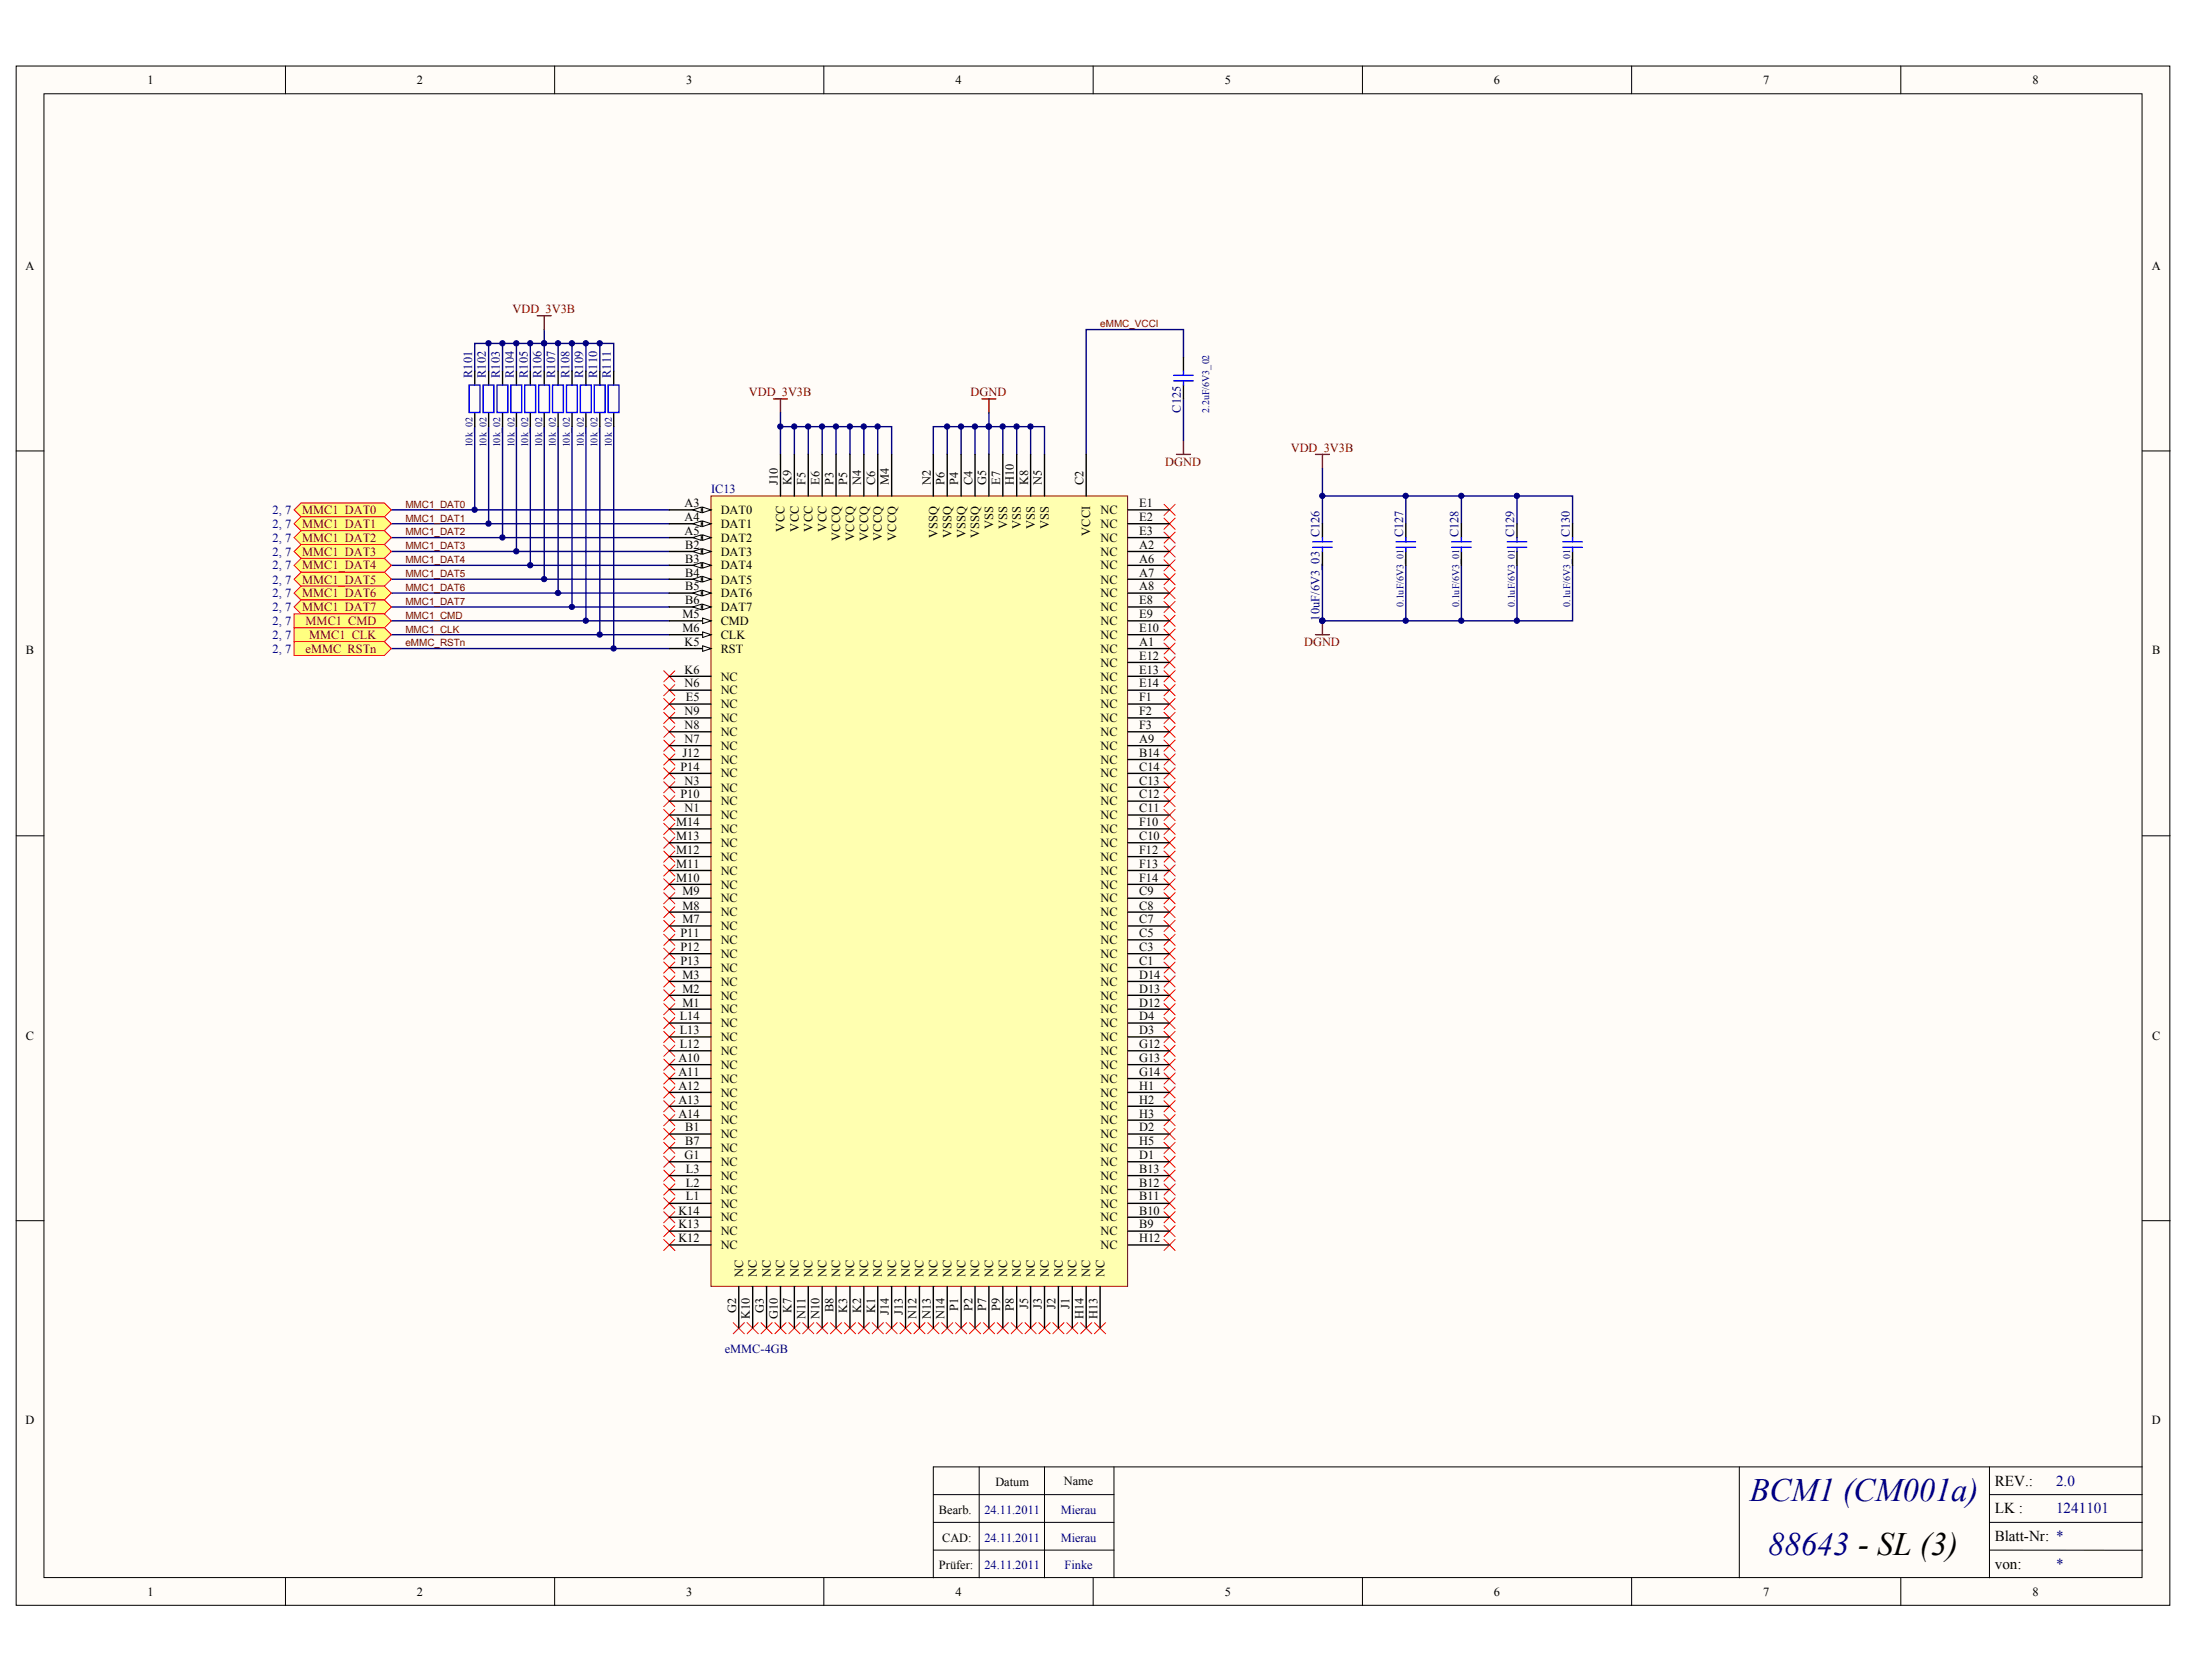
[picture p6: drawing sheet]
<svg xmlns="http://www.w3.org/2000/svg" width="269mm" height="206mm" viewBox="0 0 269 206" stroke-linecap="round" stroke-linejoin="round" font-family="sans-serif">
<defs><g id="words">
<g font-size="4" fill="#000080">
<text x="214.8" y="184.2">BCM1 (CM001a)</text>
<text x="217.1" y="190.8">88643 - SL (3)</text>
</g>
<g font-size="1.9">
<text x="244.9" y="185.7">LK :</text>
<text x="244.9" y="182.3">REV.:</text>
<text x="244.9" y="189.1">Blatt-Nr: *</text>
<text x="244.9" y="192.5">von:</text>
</g>
<g font-size="1.9" fill="#000080">
<text x="252.4" y="185.7">1241101</text>
<text x="252.4" y="182.3">2.0</text>
<text x="252.4" y="192.5">*</text>
</g>
<g font-size="1.5">
<text x="18.1" y="10.3">1</text>
<text x="51.2" y="10.3">2</text>
<text x="84.2" y="10.3">3</text>
<text x="117.3" y="10.3">4</text>
<text x="150.3" y="10.3">5</text>
<text x="183.4" y="10.3">6</text>
<text x="216.4" y="10.3">7</text>
<text x="249.5" y="10.3">8</text>
<text x="3.1" y="33.1">A</text>
<text x="264.1" y="33.1">A</text>
<text x="95.5" y="59.5" transform="rotate(-90 95.5 59.5)">J10</text>
<text x="97.2" y="59.5" transform="rotate(-90 97.2 59.5)">K9</text>
<text x="98.9" y="59.5" transform="rotate(-90 98.9 59.5)">F5</text>
<text x="100.6" y="59.5" transform="rotate(-90 100.6 59.5)">E6</text>
<text x="102.3" y="59.5" transform="rotate(-90 102.3 59.5)">P3</text>
<text x="104" y="59.5" transform="rotate(-90 104 59.5)">P5</text>
<text x="105.7" y="59.5" transform="rotate(-90 105.7 59.5)">N4</text>
<text x="107.4" y="59.5" transform="rotate(-90 107.4 59.5)">C6</text>
<text x="109.1" y="59.5" transform="rotate(-90 109.1 59.5)">M4</text>
<text x="114.2" y="59.5" transform="rotate(-90 114.2 59.5)">N2</text>
<text x="115.9" y="59.5" transform="rotate(-90 115.9 59.5)">P6</text>
<text x="117.6" y="59.5" transform="rotate(-90 117.6 59.5)">P4</text>
<text x="119.4" y="59.5" transform="rotate(-90 119.4 59.5)">C4</text>
<text x="121" y="59.5" transform="rotate(-90 121 59.5)">G5</text>
<text x="122.8" y="59.5" transform="rotate(-90 122.8 59.5)">E7</text>
<text x="124.5" y="59.5" transform="rotate(-90 124.5 59.5)">H10</text>
<text x="126.2" y="59.5" transform="rotate(-90 126.2 59.5)">K8</text>
<text x="127.9" y="59.5" transform="rotate(-90 127.9 59.5)">N5</text>
<text x="133" y="59.5" transform="rotate(-90 133 59.5)">C2</text>
<text x="84" y="62.2">A3</text>
<text x="84" y="63.9">A4</text>
<text x="84" y="65.7">A5</text>
<text x="88.5" y="63.1">DAT0</text>
<text x="88.5" y="64.8">DAT1</text>
<text x="96.3" y="65.2" transform="rotate(-90 96.3 65.2)">VCC</text>
<text x="98" y="65.2" transform="rotate(-90 98 65.2)">VCC</text>
<text x="99.7" y="65.2" transform="rotate(-90 99.7 65.2)">VCC</text>
<text x="101.5" y="65.2" transform="rotate(-90 101.5 65.2)">VCC</text>
<text x="115.1" y="66" transform="rotate(-90 115.1 66)">VSSQ</text>
<text x="116.8" y="66" transform="rotate(-90 116.8 66)">VSSQ</text>
<text x="118.5" y="66" transform="rotate(-90 118.5 66)">VSSQ</text>
<text x="120.2" y="66" transform="rotate(-90 120.2 66)">VSSQ</text>
<text x="121.9" y="64.9" transform="rotate(-90 121.9 64.9)">VSS</text>
<text x="123.6" y="64.9" transform="rotate(-90 123.6 64.9)">VSS</text>
<text x="125.3" y="64.9" transform="rotate(-90 125.3 64.9)">VSS</text>
<text x="127" y="64.9" transform="rotate(-90 127 64.9)">VSS</text>
<text x="128.7" y="64.9" transform="rotate(-90 128.7 64.9)">VSS</text>
<text x="133.8" y="65.7" transform="rotate(-90 133.8 65.7)">VCCI</text>
<text x="135.1" y="64.8">NC</text>
<text x="135.1" y="63.1">NC</text>
<text x="139.8" y="65.7">E3</text>
<text x="139.8" y="63.9">E2</text>
<text x="139.8" y="62.2">E1</text>
<text x="84.1" y="67.3">B2</text>
<text x="84.1" y="69">B3</text>
<text x="84.1" y="70.8">B4</text>
<text x="88.5" y="66.5">DAT2</text>
<text x="88.5" y="68.2">DAT3</text>
<text x="88.5" y="69.9">DAT4</text>
<text x="88.5" y="71.6">DAT5</text>
<text x="103.1" y="66.3" transform="rotate(-90 103.1 66.3)">VCCQ</text>
<text x="104.8" y="66.3" transform="rotate(-90 104.8 66.3)">VCCQ</text>
<text x="106.6" y="66.3" transform="rotate(-90 106.6 66.3)">VCCQ</text>
<text x="108.3" y="66.3" transform="rotate(-90 108.3 66.3)">VCCQ</text>
<text x="110" y="66.3" transform="rotate(-90 110 66.3)">VCCQ</text>
<text x="135.1" y="71.6">NC</text>
<text x="135.1" y="69.9">NC</text>
<text x="135.1" y="68.2">NC</text>
<text x="135.1" y="66.5">NC</text>
<text x="139.8" y="70.8">A7</text>
<text x="139.8" y="69">A6</text>
<text x="139.8" y="67.3">A2</text>
<text x="83.8" y="75.9">M5</text>
<text x="83.8" y="77.6">M6</text>
<text x="84.1" y="72.4">B5</text>
<text x="84.1" y="74.1">B6</text>
<text x="88.5" y="73.3">DAT6</text>
<text x="88.5" y="75">DAT7</text>
<text x="88.5" y="76.7">CMD</text>
<text x="135.1" y="76.7">NC</text>
<text x="135.1" y="75">NC</text>
<text x="135.1" y="73.3">NC</text>
<text x="139.8" y="77.6">E10</text>
<text x="139.8" y="75.9">E9</text>
<text x="139.8" y="74.1">E8</text>
<text x="139.8" y="72.4">A8</text>
<text x="3.2" y="80.3">B</text>
<text x="84" y="79.2">K5</text>
<text x="84" y="82.7">K6</text>
<text x="88.5" y="78.4">CLK</text>
<text x="88.5" y="80.1">RST</text>
<text x="88.5" y="83.5">NC</text>
<text x="135.1" y="83.5">NC</text>
<text x="135.1" y="81.8">NC</text>
<text x="135.1" y="80.1">NC</text>
<text x="135.1" y="78.4">NC</text>
<text x="139.8" y="82.7">E13</text>
<text x="139.8" y="81">E12</text>
<text x="139.8" y="79.2">A1</text>
<text x="264.2" y="80.3">B</text>
<text x="84" y="84.3">N6</text>
<text x="84" y="87.8">N9</text>
<text x="84" y="89.5">N8</text>
<text x="84.2" y="86.1">E5</text>
<text x="88.5" y="85.2">NC</text>
<text x="88.5" y="86.9">NC</text>
<text x="88.5" y="88.6">NC</text>
<text x="135.1" y="88.6">NC</text>
<text x="135.1" y="86.9">NC</text>
<text x="135.1" y="85.2">NC</text>
<text x="139.8" y="89.5">F3</text>
<text x="139.8" y="87.8">F2</text>
<text x="139.8" y="86.1">F1</text>
<text x="139.8" y="84.3">E14</text>
<text x="83.5" y="94.6">P14</text>
<text x="83.8" y="92.9">J12</text>
<text x="84" y="91.2">N7</text>
<text x="88.5" y="90.3">NC</text>
<text x="88.5" y="92">NC</text>
<text x="88.5" y="93.7">NC</text>
<text x="88.5" y="95.4">NC</text>
<text x="135.1" y="95.4">NC</text>
<text x="135.1" y="93.7">NC</text>
<text x="135.1" y="92">NC</text>
<text x="135.1" y="90.3">NC</text>
<text x="139.8" y="94.6">C14</text>
<text x="139.8" y="92.9">B14</text>
<text x="139.8" y="91.2">A9</text>
<text x="83" y="101.4">M14</text>
<text x="83.5" y="98">P10</text>
<text x="84" y="96.3">N3</text>
<text x="84" y="99.7">N1</text>
<text x="88.5" y="97.1">NC</text>
<text x="88.5" y="98.8">NC</text>
<text x="88.5" y="100.5">NC</text>
<text x="135.1" y="100.5">NC</text>
<text x="135.1" y="98.8">NC</text>
<text x="135.1" y="97.1">NC</text>
<text x="139.8" y="99.7">C11</text>
<text x="139.8" y="98">C12</text>
<text x="139.8" y="96.3">C13</text>
<text x="139.8" y="101.4">F10</text>
<text x="83" y="103.1">M13</text>
<text x="83" y="104.8">M12</text>
<text x="83" y="106.5">M11</text>
<text x="88.5" y="102.2">NC</text>
<text x="88.5" y="103.9">NC</text>
<text x="88.5" y="105.6">NC</text>
<text x="88.5" y="107.3">NC</text>
<text x="135.1" y="107.3">NC</text>
<text x="135.1" y="105.6">NC</text>
<text x="135.1" y="103.9">NC</text>
<text x="135.1" y="102.2">NC</text>
<text x="139.8" y="106.5">F13</text>
<text x="139.8" y="104.8">F12</text>
<text x="139.8" y="103.1">C10</text>
<text x="83" y="108.2">M10</text>
<text x="83.8" y="109.9">M9</text>
<text x="83.8" y="111.6">M8</text>
<text x="83.8" y="113.3">M7</text>
<text x="88.5" y="110.7">NC</text>
<text x="88.5" y="112.5">NC</text>
<text x="88.5" y="109">NC</text>
<text x="135.1" y="112.5">NC</text>
<text x="135.1" y="110.7">NC</text>
<text x="135.1" y="109">NC</text>
<text x="139.8" y="113.3">C7</text>
<text x="139.8" y="111.6">C8</text>
<text x="139.8" y="109.9">C9</text>
<text x="139.8" y="108.2">F14</text>
<text x="83.5" y="115">P11</text>
<text x="83.5" y="116.7">P12</text>
<text x="83.5" y="118.4">P13</text>
<text x="88.5" y="114.1">NC</text>
<text x="88.5" y="115.8">NC</text>
<text x="88.5" y="117.6">NC</text>
<text x="88.5" y="119.2">NC</text>
<text x="135.1" y="119.2">NC</text>
<text x="135.1" y="117.6">NC</text>
<text x="135.1" y="115.8">NC</text>
<text x="135.1" y="114.1">NC</text>
<text x="139.8" y="118.4">C1</text>
<text x="139.8" y="116.7">C3</text>
<text x="139.8" y="115">C5</text>
<text x="83.4" y="125.2">L14</text>
<text x="83.8" y="120.1">M3</text>
<text x="83.8" y="121.8">M2</text>
<text x="83.8" y="123.5">M1</text>
<text x="88.5" y="120.9">NC</text>
<text x="88.5" y="122.7">NC</text>
<text x="88.5" y="124.4">NC</text>
<text x="135.1" y="124.4">NC</text>
<text x="135.1" y="122.7">NC</text>
<text x="135.1" y="120.9">NC</text>
<text x="139.8" y="125.2">D4</text>
<text x="139.8" y="123.5">D12</text>
<text x="139.8" y="121.8">D13</text>
<text x="139.8" y="120.1">D14</text>
<text x="3.2" y="127.6">C</text>
<text x="83.3" y="130.3">A10</text>
<text x="83.4" y="126.9">L13</text>
<text x="83.4" y="128.6">L12</text>
<text x="88.5" y="126">NC</text>
<text x="88.5" y="127.8">NC</text>
<text x="88.5" y="129.5">NC</text>
<text x="88.5" y="131.1">NC</text>
<text x="135.1" y="131.1">NC</text>
<text x="135.1" y="129.5">NC</text>
<text x="135.1" y="127.8">NC</text>
<text x="135.1" y="126">NC</text>
<text x="139.8" y="130.3">G13</text>
<text x="139.8" y="128.6">G12</text>
<text x="139.8" y="126.9">D3</text>
<text x="264.2" y="127.6">C</text>
<text x="83.3" y="133.7">A12</text>
<text x="83.3" y="135.4">A13</text>
<text x="83.3" y="137.1">A14</text>
<text x="83.3" y="132">A11</text>
<text x="88.5" y="134.6">NC</text>
<text x="88.5" y="136.3">NC</text>
<text x="88.5" y="138">NC</text>
<text x="88.5" y="132.9">NC</text>
<text x="135.1" y="138">NC</text>
<text x="135.1" y="136.3">NC</text>
<text x="135.1" y="134.6">NC</text>
<text x="135.1" y="132.9">NC</text>
<text x="139.8" y="137.1">H3</text>
<text x="139.8" y="135.4">H2</text>
<text x="139.8" y="133.7">H1</text>
<text x="139.8" y="132">G14</text>
<text x="84" y="142.2">G1</text>
<text x="84.1" y="138.8">B1</text>
<text x="84.1" y="140.5">B7</text>
<text x="84.2" y="143.9">L3</text>
<text x="88.5" y="139.7">NC</text>
<text x="88.5" y="141.4">NC</text>
<text x="88.5" y="143.1">NC</text>
<text x="135.1" y="143.1">NC</text>
<text x="135.1" y="141.4">NC</text>
<text x="135.1" y="139.7">NC</text>
<text x="139.8" y="143.9">B13</text>
<text x="139.8" y="142.2">D1</text>
<text x="139.8" y="140.5">H5</text>
<text x="139.8" y="138.8">D2</text>
<text x="83.3" y="149">K14</text>
<text x="84.2" y="145.6">L2</text>
<text x="84.2" y="147.3">L1</text>
<text x="88.5" y="144.8">NC</text>
<text x="88.5" y="146.5">NC</text>
<text x="88.5" y="148.2">NC</text>
<text x="88.5" y="149.9">NC</text>
<text x="135.1" y="149.9">NC</text>
<text x="135.1" y="148.2">NC</text>
<text x="135.1" y="146.5">NC</text>
<text x="135.1" y="144.8">NC</text>
<text x="139.8" y="149">B10</text>
<text x="139.8" y="147.3">B11</text>
<text x="139.8" y="145.6">B12</text>
<text x="83.3" y="150.7">K13</text>
<text x="83.3" y="152.4">K12</text>
<text x="88.5" y="151.6">NC</text>
<text x="88.5" y="153.3">NC</text>
<text x="135.1" y="153.3">NC</text>
<text x="135.1" y="151.6">NC</text>
<text x="139.8" y="152.4">H12</text>
<text x="139.8" y="150.7">B9</text>
<text x="90.4" y="161.1" transform="rotate(-90 90.4 161.1)">G2</text>
<text x="91.2" y="156.7" transform="rotate(-90 91.2 156.7)">NC</text>
<text x="92" y="161.9" transform="rotate(-90 92 161.9)">K10</text>
<text x="92.9" y="156.7" transform="rotate(-90 92.9 156.7)">NC</text>
<text x="93.8" y="161.1" transform="rotate(-90 93.8 161.1)">G3</text>
<text x="94.6" y="156.7" transform="rotate(-90 94.6 156.7)">NC</text>
<text x="95.5" y="161.9" transform="rotate(-90 95.5 161.9)">G10</text>
<text x="96.3" y="156.7" transform="rotate(-90 96.3 156.7)">NC</text>
<text x="97.2" y="161.1" transform="rotate(-90 97.2 161.1)">K7</text>
<text x="98" y="156.7" transform="rotate(-90 98 156.7)">NC</text>
<text x="98.9" y="161.9" transform="rotate(-90 98.9 161.9)">N11</text>
<text x="99.7" y="156.7" transform="rotate(-90 99.7 156.7)">NC</text>
<text x="100.6" y="161.9" transform="rotate(-90 100.6 161.9)">N10</text>
<text x="101.5" y="156.7" transform="rotate(-90 101.5 156.7)">NC</text>
<text x="102.3" y="161" transform="rotate(-90 102.3 161)">B8</text>
<text x="103.1" y="156.7" transform="rotate(-90 103.1 156.7)">NC</text>
<text x="104" y="161.1" transform="rotate(-90 104 161.1)">K3</text>
<text x="104.8" y="156.7" transform="rotate(-90 104.8 156.7)">NC</text>
<text x="105.7" y="161.1" transform="rotate(-90 105.7 161.1)">K2</text>
<text x="106.6" y="156.7" transform="rotate(-90 106.6 156.7)">NC</text>
<text x="107.4" y="161.1" transform="rotate(-90 107.4 161.1)">K1</text>
<text x="108.3" y="156.7" transform="rotate(-90 108.3 156.7)">NC</text>
<text x="109.1" y="161.4" transform="rotate(-90 109.1 161.4)">J14</text>
<text x="110" y="156.7" transform="rotate(-90 110 156.7)">NC</text>
<text x="110.8" y="161.4" transform="rotate(-90 110.8 161.4)">J13</text>
<text x="111.7" y="156.7" transform="rotate(-90 111.7 156.7)">NC</text>
<text x="112.5" y="161.9" transform="rotate(-90 112.5 161.9)">N12</text>
<text x="113.4" y="156.7" transform="rotate(-90 113.4 156.7)">NC</text>
<text x="114.2" y="161.9" transform="rotate(-90 114.2 161.9)">N13</text>
<text x="115.1" y="156.7" transform="rotate(-90 115.1 156.7)">NC</text>
<text x="115.9" y="161.9" transform="rotate(-90 115.9 161.9)">N14</text>
<text x="116.8" y="156.7" transform="rotate(-90 116.8 156.7)">NC</text>
<text x="117.6" y="160.9" transform="rotate(-90 117.6 160.9)">P1</text>
<text x="118.5" y="156.7" transform="rotate(-90 118.5 156.7)">NC</text>
<text x="119.4" y="160.9" transform="rotate(-90 119.4 160.9)">P2</text>
<text x="120.2" y="156.7" transform="rotate(-90 120.2 156.7)">NC</text>
<text x="121" y="160.9" transform="rotate(-90 121 160.9)">P7</text>
<text x="121.9" y="156.7" transform="rotate(-90 121.9 156.7)">NC</text>
<text x="122.8" y="160.9" transform="rotate(-90 122.8 160.9)">P9</text>
<text x="123.6" y="156.7" transform="rotate(-90 123.6 156.7)">NC</text>
<text x="124.5" y="160.9" transform="rotate(-90 124.5 160.9)">P8</text>
<text x="125.3" y="156.7" transform="rotate(-90 125.3 156.7)">NC</text>
<text x="126.2" y="160.6" transform="rotate(-90 126.2 160.6)">J5</text>
<text x="127" y="156.7" transform="rotate(-90 127 156.7)">NC</text>
<text x="127.9" y="160.6" transform="rotate(-90 127.9 160.6)">J3</text>
<text x="128.7" y="156.7" transform="rotate(-90 128.7 156.7)">NC</text>
<text x="129.6" y="160.6" transform="rotate(-90 129.6 160.6)">J2</text>
<text x="130.5" y="156.7" transform="rotate(-90 130.5 156.7)">NC</text>
<text x="131.3" y="160.6" transform="rotate(-90 131.3 160.6)">J1</text>
<text x="132.1" y="156.7" transform="rotate(-90 132.1 156.7)">NC</text>
<text x="133" y="161.9" transform="rotate(-90 133 161.9)">H14</text>
<text x="133.8" y="156.7" transform="rotate(-90 133.8 156.7)">NC</text>
<text x="134.7" y="161.9" transform="rotate(-90 134.7 161.9)">H13</text>
<text x="135.6" y="156.7" transform="rotate(-90 135.6 156.7)">NC</text>
<text x="3.1" y="174.8">D</text>
<text x="264.1" y="174.8">D</text>
<text x="115.3" y="185.8">Bearb.</text>
<text x="122.2" y="182.4">Datum</text>
<text x="130.6" y="182.2">Name</text>
<text x="115.6" y="189.2">CAD:</text>
<text x="18.1" y="195.8">1</text>
<text x="51.2" y="195.8">2</text>
<text x="84.2" y="195.8">3</text>
<text x="115.3" y="192.6">Prüfer:</text>
<text x="117.3" y="195.8">4</text>
<text x="150.3" y="195.8">5</text>
<text x="183.4" y="195.8">6</text>
<text x="216.4" y="195.8">7</text>
<text x="249.5" y="195.8">8</text>
</g>
<g font-size="1.5" fill="#800000">
<text x="62.9" y="38.4">VDD_3V3B</text>
<text x="91.9" y="48.6">VDD_3V3B</text>
<text x="119.1" y="48.6">DGND</text>
<text x="143" y="57.1">DGND</text>
<text x="158.4" y="55.4">VDD_3V3B</text>
<text x="37.1" y="63.1">MMC1_DAT0</text>
<text x="37.1" y="64.8">MMC1_DAT1</text>
<text x="37.1" y="66.5">MMC1_DAT2</text>
<text x="37.1" y="68.2">MMC1_DAT3</text>
<text x="37.1" y="69.9">MMC1_DAT4</text>
<text x="37.1" y="71.6">MMC1_DAT5</text>
<text x="37.1" y="73.3">MMC1_DAT6</text>
<text x="37.1" y="75">MMC1_DAT7</text>
<text x="37.5" y="76.7">MMC1_CMD</text>
<text x="37.5" y="80.1">eMMC_RSTn</text>
<text x="37.9" y="78.4">MMC1_CLK</text>
<text x="160.1" y="79.2">DGND</text>
</g>
<g font-size="1.5" fill="#000080">
<text x="57.9" y="46.4" transform="rotate(-90 57.9 46.4)">R101</text>
<text x="59.6" y="46.4" transform="rotate(-90 59.6 46.4)">R102</text>
<text x="61.4" y="46.4" transform="rotate(-90 61.4 46.4)">R103</text>
<text x="63.1" y="46.4" transform="rotate(-90 63.1 46.4)">R104</text>
<text x="64.8" y="46.4" transform="rotate(-90 64.8 46.4)">R105</text>
<text x="66.5" y="46.4" transform="rotate(-90 66.5 46.4)">R106</text>
<text x="68.2" y="46.4" transform="rotate(-90 68.2 46.4)">R107</text>
<text x="69.9" y="46.4" transform="rotate(-90 69.9 46.4)">R108</text>
<text x="71.6" y="46.4" transform="rotate(-90 71.6 46.4)">R109</text>
<text x="73.3" y="46.4" transform="rotate(-90 73.3 46.4)">R110</text>
<text x="75" y="46.4" transform="rotate(-90 75 46.4)">R111</text>
<text x="144.9" y="50.6" transform="rotate(-90 144.9 50.6)">C125</text>
<text x="33.5" y="63.1">2, 7</text>
<text x="33.5" y="64.8">2, 7</text>
<text x="87.3" y="60.5">IC13</text>
<text x="162" y="65.9" transform="rotate(-90 162 65.9)">C126</text>
<text x="172.2" y="65.9" transform="rotate(-90 172.2 65.9)">C127</text>
<text x="179" y="65.9" transform="rotate(-90 179 65.9)">C128</text>
<text x="185.9" y="65.9" transform="rotate(-90 185.9 65.9)">C129</text>
<text x="192.7" y="65.9" transform="rotate(-90 192.7 65.9)">C130</text>
<text x="33.5" y="66.5">2, 7</text>
<text x="33.5" y="68.2">2, 7</text>
<text x="33.5" y="69.9">2, 7</text>
<text x="33.5" y="71.6">2, 7</text>
<text x="33.5" y="73.3">2, 7</text>
<text x="33.5" y="75">2, 7</text>
<text x="33.5" y="76.7">2, 7</text>
<text x="162" y="76.2" transform="rotate(-90 162 76.2)">10uF/6V3_03</text>
<text x="33.5" y="78.4">2, 7</text>
<text x="33.5" y="80.1">2, 7</text>
<text x="89" y="166">eMMC-4GB</text>
<text x="120.8" y="185.8">24.11.2011</text>
<text x="130.2" y="185.8">Mierau</text>
<text x="120.8" y="189.2">24.11.2011</text>
<text x="130.2" y="189.2">Mierau</text>
<text x="120.8" y="192.6">24.11.2011</text>
<text x="130.7" y="192.6">Finke</text>
</g>
<text font-size="1.2" fill="#800000" x="135.1" y="40.2">eMMC_VCCI</text>
<g font-size="1.2" fill="#000080">
<text x="148.4" y="50.6" transform="rotate(-90 148.4 50.6)">2.2uF/6V3_02</text>
<text x="58" y="54.9" transform="rotate(-90 58 54.9)">10k_02</text>
<text x="59.7" y="54.9" transform="rotate(-90 59.7 54.9)">10k_02</text>
<text x="61.4" y="54.9" transform="rotate(-90 61.4 54.9)">10k_02</text>
<text x="63.1" y="54.9" transform="rotate(-90 63.1 54.9)">10k_02</text>
<text x="64.8" y="54.9" transform="rotate(-90 64.8 54.9)">10k_02</text>
<text x="66.6" y="54.9" transform="rotate(-90 66.6 54.9)">10k_02</text>
<text x="68.2" y="54.9" transform="rotate(-90 68.2 54.9)">10k_02</text>
<text x="69.9" y="54.9" transform="rotate(-90 69.9 54.9)">10k_02</text>
<text x="71.7" y="54.9" transform="rotate(-90 71.7 54.9)">10k_02</text>
<text x="73.4" y="54.9" transform="rotate(-90 73.4 54.9)">10k_02</text>
<text x="75.1" y="54.9" transform="rotate(-90 75.1 54.9)">10k_02</text>
<text x="172.3" y="74.5" transform="rotate(-90 172.3 74.5)">0.1uF/6V3_01</text>
<text x="179.1" y="74.5" transform="rotate(-90 179.1 74.5)">0.1uF/6V3_01</text>
<text x="186" y="74.5" transform="rotate(-90 186 74.5)">0.1uF/6V3_01</text>
<text x="192.7" y="74.5" transform="rotate(-90 192.7 74.5)">0.1uF/6V3_01</text>
</g>
<g font-size="1.2" fill="#790000">
<text x="49.8" y="62.3">MMC1_DAT0</text>
<text x="49.8" y="64">MMC1_DAT1</text>
<text x="49.8" y="65.7">MMC1_DAT2</text>
<text x="49.8" y="67.4">MMC1_DAT3</text>
<text x="49.8" y="69.1">MMC1_DAT4</text>
<text x="49.8" y="70.8">MMC1_DAT5</text>
<text x="49.8" y="72.5">MMC1_DAT6</text>
<text x="49.8" y="74.2">MMC1_DAT7</text>
<text x="49.8" y="75.9">MMC1_CMD</text>
<text x="49.8" y="77.6">MMC1_CLK</text>
<text x="49.8" y="79.3">eMMC_RSTn</text>
</g>
</g></defs>
<g fill="#fffcf8" stroke="#000" stroke-width=".12">
<path d="M2 8.1h264.3v188.9h-264.3z"/>
<path d="M5.4 11.5h257.5v182.1h-257.5z"/>
</g>
<g fill="none" stroke="#000" stroke-width=".12">
<path d="M35 8.1v3.4M68.1 8.1v3.4M101.1 8.1v3.4M134.2 8.1v3.4M167.2 8.1v3.4M200.3 8.1v3.4M233.3 8.1v3.4M2 55.3h3.4M263 55.3h3.4M2 102.6h3.4M263 102.6h3.4M2 149.8h3.4"/>
<path d="M263 149.8h3.4M120.2 180v13.6M128.2 180v13.6M136.7 180v13.6M213.5 180v13.6M244.2 180v13.6M263 180h-148.4v13.6M35 193.6v3.4M68.1 193.6v3.4M101.1 193.6v3.4M114.6 183.4h22.1M114.6 190.2h22.1"/>
<path d="M114.6 186.8h22.1M134.2 193.6v3.4M167.2 193.6v3.4M200.3 193.6v3.4M233.3 193.6v3.4M244.2 190.2h18.8M244.2 183.4h18.8M244.2 186.8h18.8"/>
</g>
<g fill="none" stroke="#f00" stroke-width=".12">
<path d="M142.9 61.9l1.3 1.3M142.9 63.6l1.3 1.3M142.9 65.3l1.3 1.3M142.9 67l1.3 1.4M142.9 68.7l1.3 1.4M142.9 70.4l1.3 1.4M142.9 72.1l1.3 1.4M142.9 73.8l1.3 1.4M142.9 75.5l1.3 1.4M142.9 77.2l1.3 1.4M142.9 78.9l1.3 1.4M144.2 61.9l-1.3 1.3"/>
<path d="M144.2 63.6l-1.3 1.3M144.2 65.3l-1.3 1.3M144.2 67l-1.3 1.4M144.2 68.7l-1.3 1.4M144.2 70.4l-1.3 1.4M144.2 72.1l-1.3 1.4M144.2 73.8l-1.3 1.4M144.2 75.5l-1.3 1.4M144.2 77.2l-1.3 1.4M144.2 78.9l-1.3 1.4M81.5 82.3l1.3 1.4M81.5 84l1.3 1.4"/>
<path d="M81.5 85.7l1.3 1.4M81.5 87.4l1.3 1.4M81.5 89.1l1.3 1.4M81.5 90.8l1.3 1.4M81.5 92.5l1.3 1.4M81.5 94.2l1.3 1.4M81.5 95.9l1.3 1.4M81.5 97.6l1.3 1.4M81.5 99.3l1.3 1.4M82.8 82.3l-1.3 1.4M82.8 84l-1.3 1.4M82.8 85.7l-1.3 1.4"/>
<path d="M82.8 87.4l-1.3 1.4M82.8 89.1l-1.3 1.4M82.8 90.8l-1.3 1.4M82.8 92.5l-1.3 1.4M82.8 94.2l-1.3 1.4M82.8 95.9l-1.3 1.4M82.8 97.6l-1.3 1.4M82.8 99.3l-1.3 1.4M142.9 80.6l1.3 1.4M142.9 82.3l1.3 1.4M142.9 84l1.3 1.4M142.9 85.7l1.3 1.4"/>
<path d="M142.9 87.4l1.3 1.4M142.9 89.1l1.3 1.4M142.9 90.8l1.3 1.4M142.9 92.5l1.3 1.4M142.9 94.2l1.3 1.4M142.9 95.9l1.3 1.4M142.9 97.6l1.3 1.4M142.9 99.3l1.3 1.4M144.2 80.6l-1.3 1.4M144.2 82.3l-1.3 1.4M144.2 84l-1.3 1.4M144.2 85.7l-1.3 1.4"/>
<path d="M144.2 87.4l-1.3 1.4M144.2 89.1l-1.3 1.4M144.2 90.8l-1.3 1.4M144.2 92.5l-1.3 1.4M144.2 94.2l-1.3 1.4M144.2 95.9l-1.3 1.4M144.2 97.6l-1.3 1.4M144.2 99.3l-1.3 1.4M81.5 101l1.3 1.4M81.5 102.7l1.3 1.4M81.5 104.4l1.3 1.4M81.5 106.1l1.3 1.4"/>
<path d="M81.5 107.8l1.3 1.4M81.5 109.5l1.3 1.4M81.5 111.2l1.3 1.4M81.5 112.9l1.3 1.4M81.5 114.6l1.3 1.4M81.5 116.3l1.3 1.4M81.5 118l1.3 1.4M81.5 119.7l1.3 1.4M82.8 101l-1.3 1.4M82.8 102.7l-1.3 1.4M82.8 104.4l-1.3 1.4M82.8 106.1l-1.3 1.4"/>
<path d="M82.8 107.8l-1.3 1.4M82.8 109.5l-1.3 1.4M82.8 111.2l-1.3 1.4M82.8 112.9l-1.3 1.4M82.8 114.6l-1.3 1.4M82.8 116.3l-1.3 1.4M82.8 118l-1.3 1.4M82.8 119.7l-1.3 1.4M142.9 101l1.3 1.4M142.9 102.7l1.3 1.4M142.9 104.4l1.3 1.4M142.9 106.1l1.3 1.4"/>
<path d="M142.9 107.8l1.3 1.4M142.9 109.5l1.3 1.4M142.9 111.2l1.3 1.4M142.9 112.9l1.3 1.4M142.9 114.6l1.3 1.4M142.9 116.3l1.3 1.4M142.9 118l1.3 1.4M142.9 119.7l1.3 1.4M144.2 101l-1.3 1.4M144.2 102.7l-1.3 1.4M144.2 104.4l-1.3 1.4M144.2 106.1l-1.3 1.4"/>
<path d="M144.2 107.8l-1.3 1.4M144.2 109.5l-1.3 1.4M144.2 111.2l-1.3 1.4M144.2 112.9l-1.3 1.4M144.2 114.6l-1.3 1.4M144.2 116.3l-1.3 1.4M144.2 118l-1.3 1.4M144.2 119.7l-1.3 1.4M81.5 121.4l1.3 1.4M81.5 123.2l1.3 1.3M81.5 124.9l1.3 1.3M81.5 126.6l1.3 1.3"/>
<path d="M81.5 128.3l1.3 1.3M81.5 130l1.3 1.3M81.5 131.7l1.3 1.3M81.5 133.4l1.3 1.3M81.5 135.1l1.3 1.3M81.5 136.8l1.3 1.3M81.5 138.5l1.3 1.3M82.8 121.4l-1.3 1.4M82.8 123.2l-1.3 1.3M82.8 124.9l-1.3 1.3M82.8 126.6l-1.3 1.3M82.8 128.3l-1.3 1.3"/>
<path d="M82.8 130l-1.3 1.3M82.8 131.7l-1.3 1.3M82.8 133.4l-1.3 1.3M82.8 135.1l-1.3 1.3M82.8 136.8l-1.3 1.3M82.8 138.5l-1.3 1.3M142.9 121.4l1.3 1.4M142.9 123.2l1.3 1.3M142.9 124.9l1.3 1.3M142.9 126.6l1.3 1.3M142.9 128.3l1.3 1.3M142.9 130l1.3 1.3"/>
<path d="M142.9 131.7l1.3 1.3M142.9 133.4l1.3 1.3M142.9 135.1l1.3 1.3M142.9 136.8l1.3 1.3M142.9 138.5l1.3 1.3M144.2 121.4l-1.3 1.4M144.2 123.2l-1.3 1.3M144.2 124.9l-1.3 1.3M144.2 126.6l-1.3 1.3M144.2 128.3l-1.3 1.3M144.2 130l-1.3 1.3M144.2 131.7l-1.3 1.3"/>
<path d="M144.2 133.4l-1.3 1.3M144.2 135.1l-1.3 1.3M144.2 136.8l-1.3 1.3M144.2 138.5l-1.3 1.3M81.5 140.2l1.3 1.3M81.5 141.9l1.3 1.3M81.5 143.6l1.3 1.3M81.5 145.3l1.3 1.3M81.5 147l1.3 1.3M81.5 148.7l1.3 1.3M81.5 150.4l1.3 1.3M81.5 152.1l1.3 1.3"/>
<path d="M82.8 140.2l-1.3 1.3M82.8 141.9l-1.3 1.3M82.8 143.6l-1.3 1.3M82.8 145.3l-1.3 1.3M82.8 147l-1.3 1.3M82.8 148.7l-1.3 1.3M82.8 150.4l-1.3 1.3M82.8 152.1l-1.3 1.3M142.9 150.4l1.3 1.3M142.9 140.2l1.3 1.3M142.9 141.9l1.3 1.3M142.9 143.6l1.3 1.3"/>
<path d="M142.9 145.3l1.3 1.3M142.9 147l1.3 1.3M142.9 148.7l1.3 1.3M142.9 152.1l1.3 1.3M144.2 147l-1.3 1.3M144.2 140.2l-1.3 1.3M144.2 141.9l-1.3 1.3M144.2 143.6l-1.3 1.3M144.2 145.3l-1.3 1.3M144.2 148.7l-1.3 1.3M144.2 150.4l-1.3 1.3M144.2 152.1l-1.3 1.3"/>
<path d="M90 162.3l1.4 1.4M91.4 162.3l-1.4 1.4M91.7 162.3l1.4 1.4M93.1 162.3l-1.4 1.4M93.4 162.3l1.4 1.4M94.8 162.3l-1.4 1.4M95.1 162.3l1.4 1.4M96.5 162.3l-1.4 1.4M96.8 162.3l1.4 1.4M98.2 162.3l-1.4 1.4M98.5 162.3l1.4 1.4M99.9 162.3l-1.4 1.4"/>
<path d="M100.2 162.3l1.4 1.4M101.6 162.3l-1.4 1.4M101.9 162.3l1.4 1.4M103.3 162.3l-1.4 1.4M103.6 162.3l1.4 1.4M105 162.3l-1.4 1.4M105.4 162.3l1.3 1.4M106.7 162.3l-1.3 1.4M107.1 162.3l1.3 1.4M108.4 162.3l-1.3 1.4M108.8 162.3l1.3 1.4M110.1 162.3l-1.3 1.4"/>
<path d="M110.5 162.3l1.3 1.4M111.8 162.3l-1.3 1.4M112.2 162.3l1.3 1.4M113.5 162.3l-1.3 1.4M113.9 162.3l1.3 1.4M115.2 162.3l-1.3 1.4M115.6 162.3l1.4 1.4M117 162.3l-1.4 1.4M117.3 162.3l1.4 1.4M118.7 162.3l-1.4 1.4M119 162.3l1.4 1.4M120.4 162.3l-1.4 1.4"/>
<path d="M120.7 162.3l1.4 1.4M122.1 162.3l-1.4 1.4M122.4 162.3l1.4 1.4M123.8 162.3l-1.4 1.4M124.1 162.3l1.4 1.4M125.5 162.3l-1.4 1.4M125.8 162.3l1.4 1.4M127.2 162.3l-1.4 1.4M127.5 162.3l1.4 1.4M128.9 162.3l-1.4 1.4M129.2 162.3l1.4 1.4M130.6 162.3l-1.4 1.4"/>
<path d="M130.9 162.3l1.4 1.4M132.3 162.3l-1.4 1.4M132.6 162.3l1.4 1.4M134 162.3l-1.4 1.4M134.4 162.3l1.3 1.4M135.7 162.3l-1.3 1.4"/>
</g>
<g fill="none" stroke="#000080" stroke-width=".17">
<path d="M58.3 45.5v-3.4h17v3.4M58.3 52.4v10.2M60 42.1v3.4M60 52.4v11.9M61.7 42.1v3.4M61.7 52.4v13.6M63.4 42.1v3.4M63.4 52.4v15.3M65.1 42.1v3.4M65.1 52.4v17M66.8 40.4v5.1M66.8 52.4v18.7"/>
<path d="M68.5 42.1v3.4M68.5 52.4v20.4M70.2 42.1v3.4M70.2 52.4v22.1M71.9 42.1v3.4M71.9 52.4v23.8M73.6 42.1v3.4M73.6 52.4v25.5M75.3 52.4v27.2M95.8 52.4h13.6v3.4M95.8 50.7v5.1M97.5 52.4v3.4"/>
<path d="M99.2 52.4v3.4M100.9 52.4v3.4M102.6 52.4v3.4M104.3 52.4v3.4M106 52.4v3.4M107.7 52.4v3.4M114.6 55.8v-3.4h13.6v3.4M116.3 52.4v3.4M118 52.4v3.4M119.7 52.4v3.4M121.4 50.7v5.1M123.1 52.4v3.4"/>
<path d="M124.8 52.4v3.4M126.5 52.4v3.4M145.3 43.8v-3.4h-12v15.4M145.3 48.9v5.2M162.3 57.5v6.8M48 62.6h34.2M48 64.3h34.2M48 66h34.2M48 67.7h34.2M48 69.4h34.2M48 71.1h34.2M48 72.8h34.2"/>
<path d="M48 74.5h34.2M48 76.2h34.2M48 77.9h34.2M48 79.6h34.2M162.3 60.9h30.7v3.4M162.3 69.4v6.8h30.7v-6.8M172.6 60.9v3.4M172.6 69.4v6.8M179.4 60.9v3.4M179.4 69.4v6.8M186.2 60.9v3.4M186.2 69.4v6.8"/>
</g>
<g fill="#000080" stroke="#000080" stroke-width=".12">
<circle cx="58.3" cy="62.5" r=".32"/>
<circle cx="60" cy="64.2" r=".32"/>
<circle cx="61.7" cy="66" r=".32"/>
<circle cx="63.4" cy="67.7" r=".32"/>
<circle cx="65.1" cy="69.4" r=".32"/>
<circle cx="66.8" cy="71.1" r=".32"/>
<circle cx="68.5" cy="72.8" r=".32"/>
<circle cx="70.2" cy="74.5" r=".32"/>
<circle cx="71.9" cy="76.2" r=".32"/>
<circle cx="73.6" cy="77.9" r=".32"/>
<circle cx="75.3" cy="79.6" r=".32"/>
<circle cx="73.6" cy="42.1" r=".32"/>
<circle cx="71.9" cy="42.1" r=".32"/>
<circle cx="70.2" cy="42.1" r=".32"/>
<circle cx="68.5" cy="42.1" r=".32"/>
<circle cx="66.8" cy="42.1" r=".32"/>
<circle cx="65.1" cy="42.1" r=".32"/>
<circle cx="63.4" cy="42.1" r=".32"/>
<circle cx="61.7" cy="42.1" r=".32"/>
<circle cx="60" cy="42.1" r=".32"/>
<circle cx="95.8" cy="52.3" r=".32"/>
<circle cx="107.7" cy="52.3" r=".32"/>
<circle cx="106" cy="52.3" r=".32"/>
<circle cx="104.3" cy="52.3" r=".32"/>
<circle cx="102.6" cy="52.3" r=".32"/>
<circle cx="100.9" cy="52.3" r=".32"/>
<circle cx="99.2" cy="52.3" r=".32"/>
<circle cx="97.5" cy="52.3" r=".32"/>
<circle cx="116.3" cy="52.3" r=".32"/>
<circle cx="118" cy="52.3" r=".32"/>
<circle cx="119.7" cy="52.3" r=".32"/>
<circle cx="121.4" cy="52.3" r=".32"/>
<circle cx="123.1" cy="52.3" r=".32"/>
<circle cx="124.8" cy="52.3" r=".32"/>
<circle cx="126.5" cy="52.3" r=".32"/>
<circle cx="162.3" cy="76.2" r=".32"/>
<circle cx="162.3" cy="60.8" r=".32"/>
<circle cx="186.2" cy="60.8" r=".32"/>
<circle cx="179.4" cy="60.8" r=".32"/>
<circle cx="172.5" cy="60.8" r=".32"/>
<circle cx="186.2" cy="76.2" r=".32"/>
<circle cx="179.4" cy="76.2" r=".32"/>
<circle cx="172.5" cy="76.2" r=".32"/>
</g>
<path d="M65.9 38.7h1.8M66.8 38.7v1.7M94.9 48.9h1.8M95.8 48.9v1.8M120.5 48.9h1.7M121.4 48.9v1.8M144.4 55.8h1.7M145.3 54.1v1.7M161.5 55.8h1.7M162.3 55.8v1.7M161.5 77.9h1.7M162.3 76.2v1.7" fill="none" stroke="#800000" stroke-width=".17"/>
<g fill="#ffff80" stroke="#f00" stroke-width=".12">
<path d="M36.1 62.6l.9-.9h10.2l.8 .9-.8 .8h-10.2z" fill-rule="evenodd"/>
<path d="M36.1 64.3l.9-.9h10.2l.8 .9-.8 .8h-10.2z" fill-rule="evenodd"/>
<path d="M36.1 66l.9-.9h10.2l.8 .9-.8 .8h-10.2z" fill-rule="evenodd"/>
<path d="M36.1 67.7l.9-.9h10.2l.8 .9-.8 .8h-10.2z" fill-rule="evenodd"/>
<path d="M36.1 69.4l.9-.9h10.2l.8 .9-.8 .8h-10.2z" fill-rule="evenodd"/>
<path d="M36.1 71.1l.9-.9h10.2l.8 .9-.8 .8h-10.2z" fill-rule="evenodd"/>
<path d="M36.1 72.8l.9-.9h10.2l.8 .9-.8 .8h-10.2z" fill-rule="evenodd"/>
<path d="M36.1 74.5l.9-.9h10.2l.8 .9-.8 .8h-10.2z" fill-rule="evenodd"/>
<path d="M36.1 75.3h11.1l.8 .9-.8 .8h-11.1z" fill-rule="evenodd"/>
<path d="M36.1 77h11.1l.8 .9-.8 .8h-11.1z" fill-rule="evenodd"/>
<path d="M36.1 78.7h11.1l.8 .9-.8 .8h-11.1z" fill-rule="evenodd"/>
</g>
<g fill="none" stroke="#000" stroke-width=".17">
<path d="M58.3 45.5v1.7M58.3 50.7v1.7M60 45.5v1.7M60 50.7v1.7M61.7 45.5v1.7M61.7 50.7v1.7M63.4 45.5v1.7M63.4 50.7v1.7M65.1 45.5v1.7M65.1 50.7v1.7M66.8 45.5v1.7M66.8 50.7v1.7"/>
<path d="M68.5 45.5v1.7M68.5 50.7v1.7M70.2 45.5v1.7M70.2 50.7v1.7M71.9 45.5v1.7M71.9 50.7v1.7M73.6 45.5v1.7M73.6 50.7v1.7M75.3 45.5v1.7M75.3 50.7v1.7M145.3 43.8v1.7M145.3 47.2v1.7"/>
<path d="M172.6 64.3v1.7M172.6 67.7v1.7M179.4 64.3v1.7M179.4 67.7v1.7M186.2 64.3v1.7M186.2 67.7v1.7M193 64.3v1.7M193 67.7v1.7"/>
</g>
<g fill="none" stroke="#00f" stroke-width=".17">
<path d="M57.6 47.2h1.3v3.4h-1.3zM59.3 47.2h1.3v3.4h-1.3zM61 47.2h1.3v3.4h-1.3zM62.7 47.2h1.3v3.4h-1.3zM64.4 47.2h1.3v3.4h-1.3zM66.1 47.2h1.4v3.4h-1.4zM67.8 47.2h1.4v3.4h-1.4zM69.5 47.2h1.4v3.4h-1.4zM71.2 47.2h1.4v3.4h-1.4zM72.9 47.2h1.4v3.4h-1.4zM74.6 47.2h1.4v3.4h-1.4zM144.1 46.1h2.4"/>
<path d="M144.1 46.7h2.4M145.3 45.5v.6M145.3 46.7v.5M171.4 67.2h2.4M171.4 66.5h2.4M172.6 66v.5M172.6 67.2v.5M178.2 67.2h2.4M178.2 66.5h2.4M179.4 66v.5M179.4 67.2v.5M185 67.2h2.4"/>
<path d="M185 66.5h2.4M186.2 66v.5M186.2 67.2v.5M191.8 67.2h2.4M191.8 66.5h2.4M193 66v.5M193 67.2v.5"/>
</g>
<path d="M87.3 60.9h51.1v96.9h-51.1z" fill="#ffffb0" stroke="#800000" stroke-width=".12"/>
<path d="M82.2 62.6h5.1" fill="none" stroke="#000" stroke-width=".17"/>
<g fill="#fffcf8" stroke="#000" stroke-width=".12">
<path d="M86.2 62.2l1.1 .4-1.1 .3z"/>
<path d="M85.1 62.6l1-.4v.7z"/>
</g>
<path d="M82.2 64.3h5.1" fill="none" stroke="#000" stroke-width=".17"/>
<g fill="#fffcf8" stroke="#000" stroke-width=".12">
<path d="M86.2 63.9l1.1 .4-1.1 .3z"/>
<path d="M85.1 64.3l1-.4v.7z"/>
</g>
<path d="M82.2 66h5.1" fill="none" stroke="#000" stroke-width=".17"/>
<g fill="#fffcf8" stroke="#000" stroke-width=".12">
<path d="M86.2 65.6l1.1 .4-1.1 .3z"/>
<path d="M85.1 66l1-.4v.7z"/>
</g>
<path d="M82.2 67.7h5.1" fill="none" stroke="#000" stroke-width=".17"/>
<g fill="#fffcf8" stroke="#000" stroke-width=".12">
<path d="M86.2 67.3l1.1 .4-1.1 .3z"/>
<path d="M85.1 67.7l1-.4v.7z"/>
</g>
<path d="M82.2 69.4h5.1" fill="none" stroke="#000" stroke-width=".17"/>
<g fill="#fffcf8" stroke="#000" stroke-width=".12">
<path d="M86.2 69l1.1 .4-1.1 .3z"/>
<path d="M85.1 69.4l1-.4v.7z"/>
</g>
<path d="M82.2 71.1h5.1" fill="none" stroke="#000" stroke-width=".17"/>
<g fill="#fffcf8" stroke="#000" stroke-width=".12">
<path d="M86.2 70.7l1.1 .4-1.1 .3z"/>
<path d="M85.1 71.1l1-.4v.7z"/>
</g>
<path d="M82.2 72.8h5.1" fill="none" stroke="#000" stroke-width=".17"/>
<g fill="#fffcf8" stroke="#000" stroke-width=".12">
<path d="M86.2 72.4l1.1 .4-1.1 .3z"/>
<path d="M85.1 72.8l1-.4v.7z"/>
</g>
<path d="M82.2 74.5h5.1" fill="none" stroke="#000" stroke-width=".17"/>
<g fill="#fffcf8" stroke="#000" stroke-width=".12">
<path d="M86.2 74.1l1.1 .4-1.1 .3z"/>
<path d="M85.1 74.5l1-.4v.7z"/>
</g>
<path d="M82.2 76.2h5.1" fill="none" stroke="#000" stroke-width=".17"/>
<path d="M86.2 75.8l1.1 .4-1.1 .3z" fill="#fffcf8" stroke="#000" stroke-width=".12"/>
<path d="M82.2 77.9h5.1" fill="none" stroke="#000" stroke-width=".17"/>
<path d="M86.2 77.5l1.1 .4-1.1 .3z" fill="#fffcf8" stroke="#000" stroke-width=".12"/>
<path d="M82.2 79.6h5.1" fill="none" stroke="#000" stroke-width=".17"/>
<path d="M86.2 79.2l1.1 .4-1.1 .3z" fill="#fffcf8" stroke="#000" stroke-width=".12"/>
<g fill="none" stroke="#000" stroke-width=".17">
<path d="M95.8 55.8v5.1M97.5 55.8v5.1M99.2 55.8v5.1M100.9 55.8v5.1M102.6 55.8v5.1M104.3 55.8v5.1M106 55.8v5.1M107.7 55.8v5.1M109.4 55.8v5.1M114.6 55.8v5.1M116.3 55.8v5.1M118 55.8v5.1"/>
<path d="M119.7 55.8v5.1M121.4 55.8v5.1M123.1 55.8v5.1M124.8 55.8v5.1M126.5 55.8v5.1M128.2 55.8v5.1M133.3 55.8v5.1M138.4 79.6h5.2M138.4 77.9h5.2M138.4 76.2h5.2M138.4 74.5h5.2M138.4 72.8h5.2"/>
<path d="M138.4 71.1h5.2M138.4 69.4h5.2M138.4 67.7h5.2M138.4 66h5.2M138.4 64.3h5.2M138.4 62.6h5.2M162.3 64.3v1.7M162.3 67.7v1.7M82.2 83h5.1M82.2 84.7h5.1M82.2 86.4h5.1M82.2 88.1h5.1"/>
<path d="M82.2 89.8h5.1M82.2 91.5h5.1M82.2 93.2h5.1M82.2 94.9h5.1M82.2 96.6h5.1M82.2 98.3h5.1M138.4 83h5.2M138.4 84.7h5.2M138.4 86.4h5.2M138.4 88.1h5.2M138.4 89.8h5.2M138.4 91.5h5.2"/>
<path d="M138.4 93.2h5.2M138.4 94.9h5.2M138.4 96.6h5.2M138.4 98.3h5.2M138.4 81.3h5.2M82.2 100h5.1M82.2 101.7h5.1M82.2 103.4h5.1M82.2 105.1h5.1M82.2 106.8h5.1M82.2 110.2h5.1M82.2 111.9h5.1"/>
<path d="M82.2 113.6h5.1M82.2 115.3h5.1M82.2 117h5.1M82.2 118.7h5.1M82.2 108.5h5.1M138.4 100h5.2M138.4 101.7h5.2M138.4 103.4h5.2M138.4 105.1h5.2M138.4 106.8h5.2M138.4 110.2h5.2M138.4 111.9h5.2"/>
<path d="M138.4 113.6h5.2M138.4 115.3h5.2M138.4 117h5.2M138.4 118.7h5.2M138.4 108.5h5.2M82.2 120.4h5.1M82.2 122.1h5.1M82.2 123.8h5.1M82.2 125.5h5.1M82.2 127.2h5.1M82.2 128.9h5.1M82.2 130.6h5.1"/>
<path d="M82.2 134h5.1M82.2 135.7h5.1M82.2 137.4h5.1M82.2 139.1h5.1M82.2 132.3h5.1M138.4 120.4h5.2M138.4 122.1h5.2M138.4 123.8h5.2M138.4 125.5h5.2M138.4 127.2h5.2M138.4 128.9h5.2M138.4 130.6h5.2"/>
<path d="M138.4 134h5.2M138.4 135.7h5.2M138.4 137.4h5.2M138.4 139.1h5.2M138.4 132.3h5.2M82.2 140.9h5.1M82.2 142.6h5.1M82.2 144.3h5.1M82.2 146h5.1M82.2 147.7h5.1M82.2 149.4h5.1M82.2 151.1h5.1"/>
<path d="M82.2 152.8h5.1M90.7 157.9v5.1M92.4 157.9v5.1M94.1 157.9v5.1M95.8 157.9v5.1M97.5 157.9v5.1M99.2 157.9v5.1M100.9 157.9v5.1M102.6 157.9v5.1M104.3 157.9v5.1M106 157.9v5.1M107.7 157.9v5.1"/>
<path d="M109.4 157.9v5.1M111.2 157.9v5.1M112.9 157.9v5.1M114.6 157.9v5.1M116.3 157.9v5.1M118 157.9v5.1M119.7 157.9v5.1M121.4 157.9v5.1M123.1 157.9v5.1M124.8 157.9v5.1M126.5 157.9v5.1M128.2 157.9v5.1"/>
<path d="M129.9 157.9v5.1M131.6 157.9v5.1M133.3 157.9v5.1M135 157.9v5.1M138.4 140.9h5.2M138.4 142.6h5.2M138.4 144.3h5.2M138.4 146h5.2M138.4 147.7h5.2M138.4 149.4h5.2M138.4 151.1h5.2M138.4 152.8h5.2"/>
</g>
<path d="M161.1 66.5h2.4M161.1 67.2h2.4M162.3 66v.5M162.3 67.2v.5" fill="none" stroke="#00f" stroke-width=".17"/>
<use href="#words"/>
</svg>
